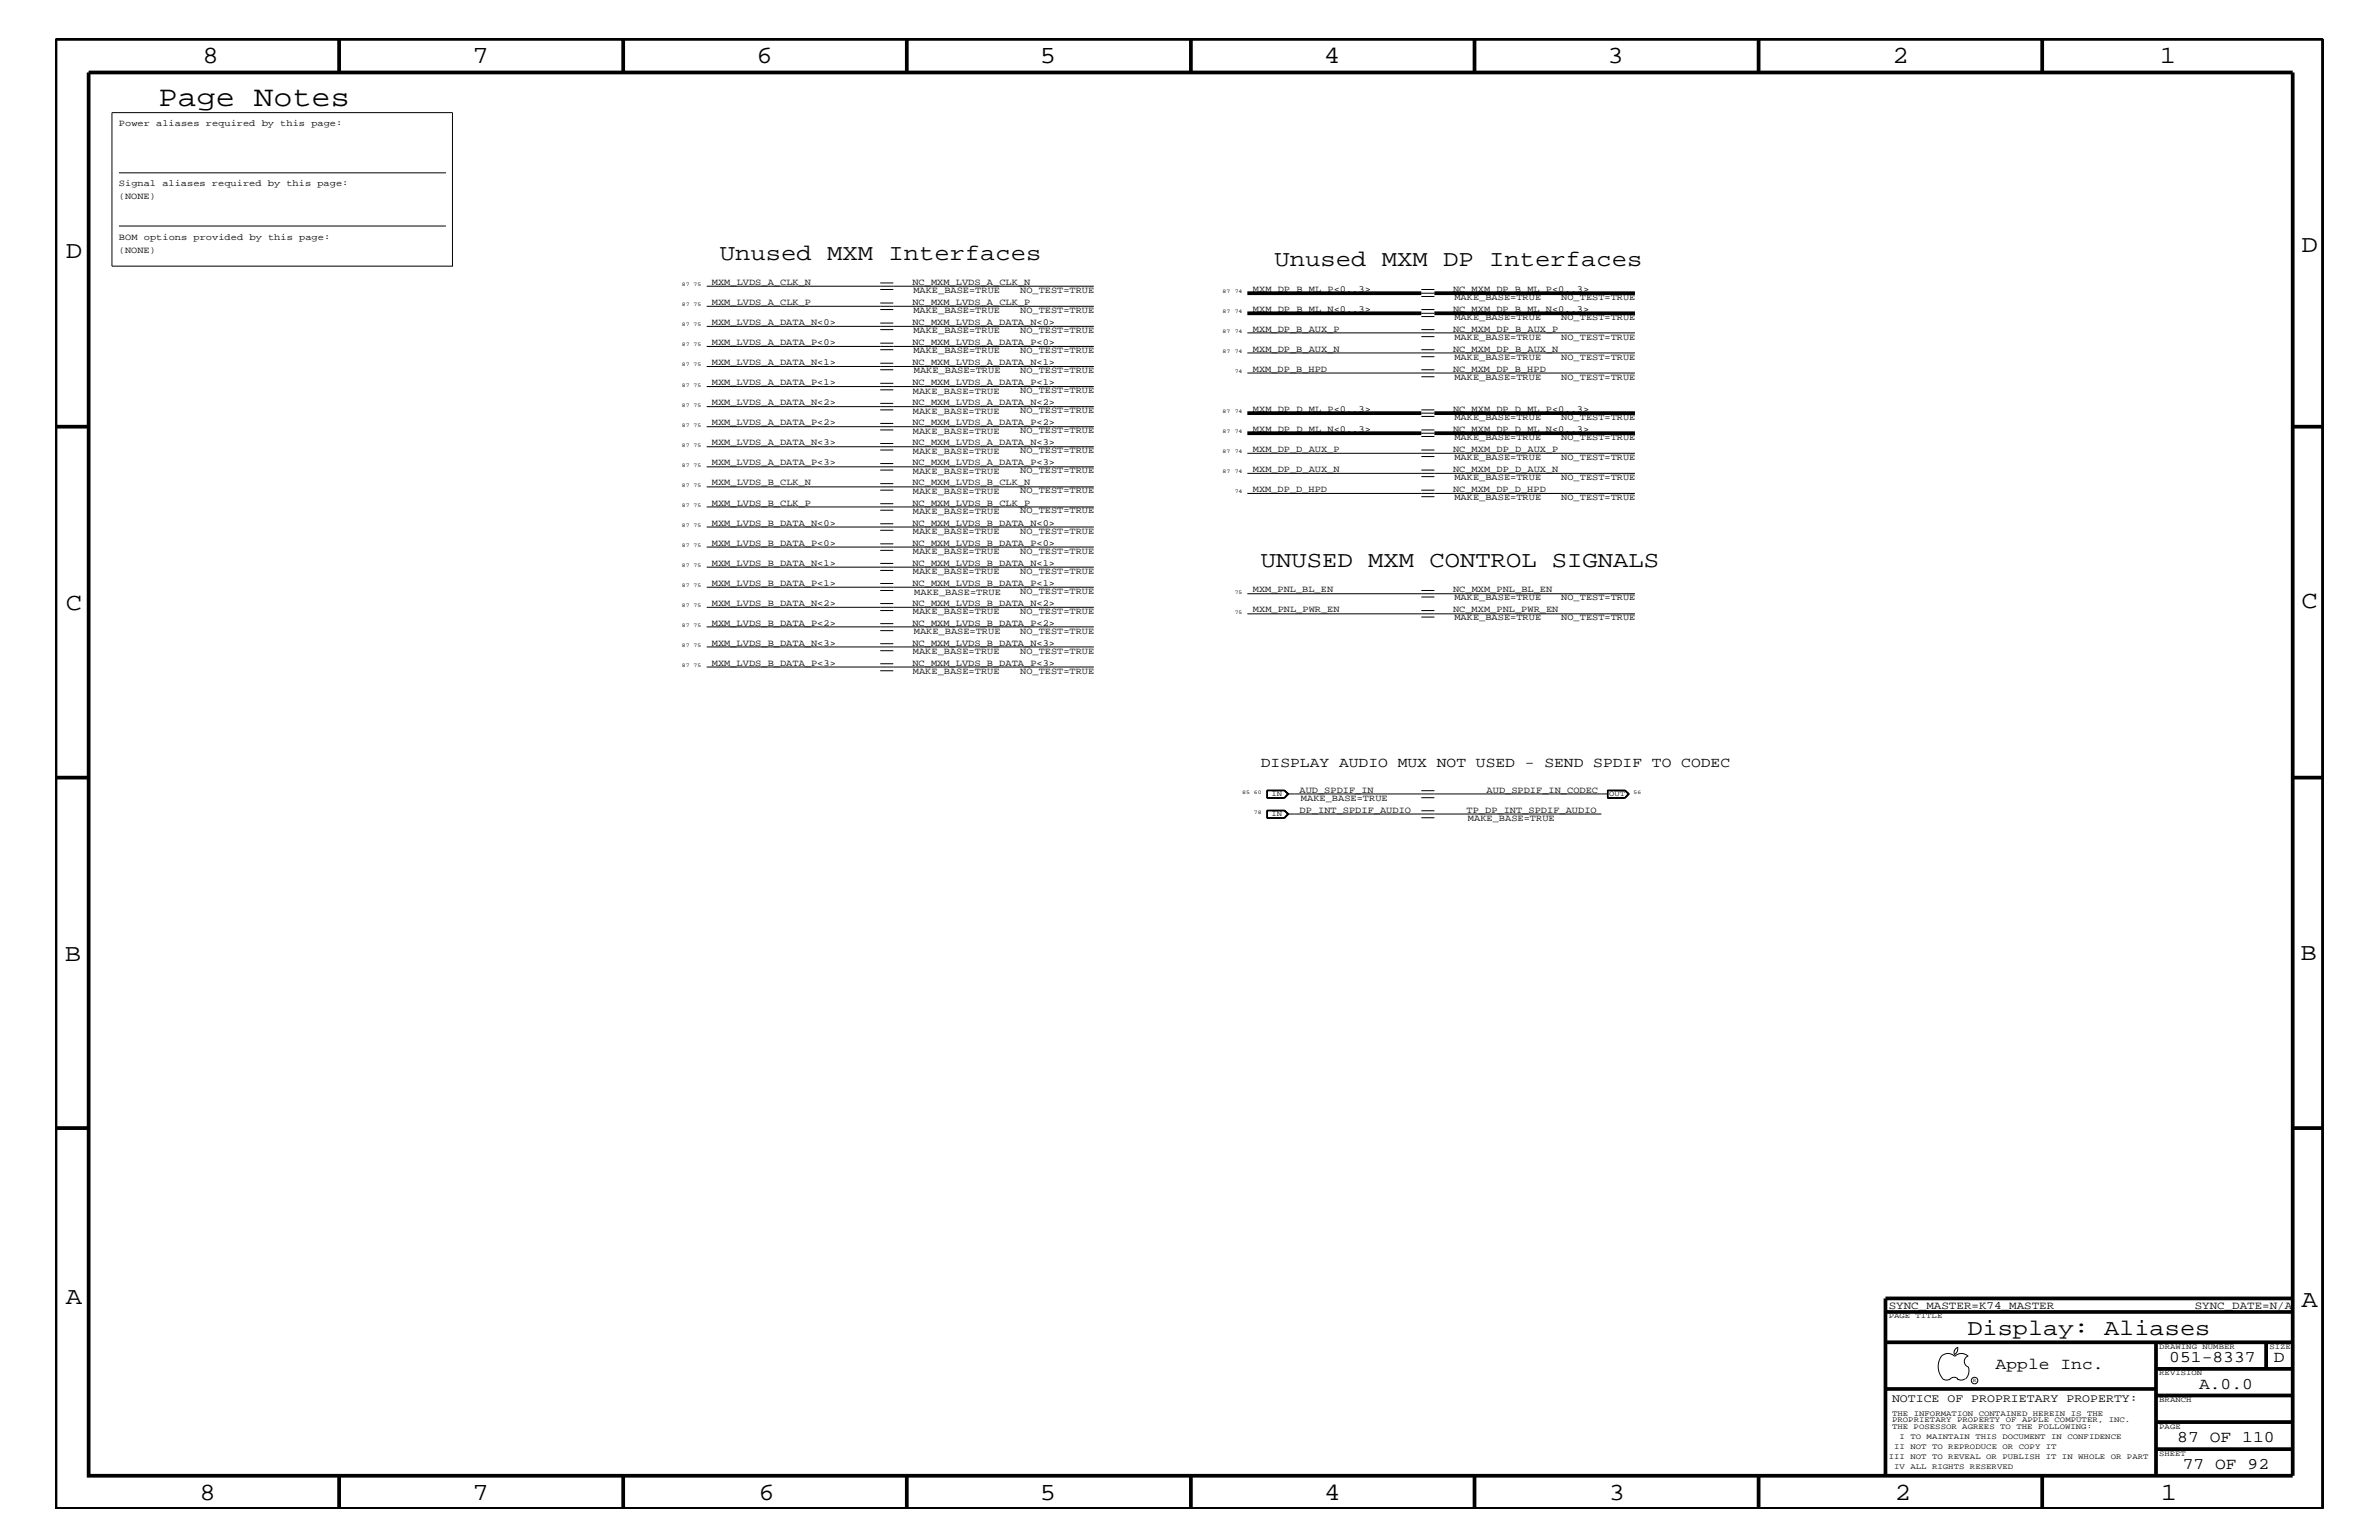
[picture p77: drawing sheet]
<svg xmlns="http://www.w3.org/2000/svg" width="432mm" height="279mm" viewBox="0 0 432 279" stroke-linecap="round" stroke-linejoin="round" font-family="sans-serif">
<defs><g id="words">
<text font-size="5.2" x="28.8" y="19.2">Page Notes</text>
<g font-size="4.5">
<text x="36.7" y="11.5">8</text>
<text x="85.8" y="11.5">7</text>
<text x="137.3" y="11.5">6</text>
<text x="188.7" y="11.5">5</text>
<text x="240.3" y="11.5">4</text>
<text x="291.8" y="11.5">3</text>
<text x="343.5" y="11.5">2</text>
<text x="392" y="11.5">1</text>
<text x="11.9" y="46.8">D</text>
<text x="417.7" y="45.7">D</text>
<text x="11.9" y="110.6">C</text>
<text x="417.7" y="110.3">C</text>
<text x="11.8" y="174.3">B</text>
<text x="417.6" y="174.2">B</text>
<text x="11.9" y="236.7">A</text>
<text x="417.7" y="237.1">A</text>
<text x="36.2" y="272.1">8</text>
<text x="85.8" y="272.1">7</text>
<text x="137.7" y="272.1">6</text>
<text x="188.7" y="272.1">5</text>
<text x="240.4" y="272.1">4</text>
<text x="292" y="272.1">3</text>
<text x="343.9" y="272.1">2</text>
<text x="392.2" y="272.1">1</text>
</g>
<g font-size="4.1">
<text x="130.6" y="47.1">Unused MXM Interfaces</text>
<text x="231.3" y="48.3">Unused MXM DP Interfaces</text>
<text x="228.9" y="102.9">UNUSED MXM CONTROL SIGNALS</text>
<text x="357.1" y="242.3">Display: Aliases</text>
</g>
<g font-size="3">
<text x="362.2" y="248.4">Apple Inc.</text>
<text x="393.7" y="247.1">051-8337</text>
<text x="399.2" y="252">A.0.0</text>
<text x="412.7" y="247.1">D</text>
<text x="395.2" y="261.6">87 OF 110</text>
<text x="396.2" y="266.6">77 OF 92</text>
</g>
<text font-size="2.6" x="228.9" y="139.2">DISPLAY AUDIO MUX NOT USED - SEND SPDIF TO CODEC</text>
<text font-size="2.1" x="343.4" y="254.4">NOTICE OF PROPRIETARY PROPERTY:</text>
<g font-size="2">
<text x="342.8" y="237.4">SYNC_MASTER=K74_MASTER</text>
<text x="398.4" y="237.4">SYNC_DATE=N/A</text>
</g>
<g font-size="1.7">
<text x="21.6" y="22.9">Power aliases required by this page:</text>
<text x="21.6" y="33.7">Signal aliases required by this page:</text>
<text x="21.6" y="36.2">(NONE)</text>
<text x="21.6" y="45.9">(NONE)</text>
<text x="21.6" y="43.5">BOM options provided by this page:</text>
<text x="129.2" y="51.7">MXM_LVDS_A_CLK_N</text>
<text x="165.6" y="51.7">NC_MXM_LVDS_A_CLK_N</text>
<text x="165.8" y="53.2">MAKE_BASE=TRUE</text>
<text x="185.2" y="53.2">NO_TEST=TRUE</text>
<text x="227.4" y="52.9">MXM_DP_B_ML_P&lt;0..3&gt;</text>
<text x="263.7" y="52.9">NC_MXM_DP_B_ML_P&lt;0..3&gt;</text>
<text x="129.2" y="55.3">MXM_LVDS_A_CLK_P</text>
<text x="129.2" y="59">MXM_LVDS_A_DATA_N&lt;0&gt;</text>
<text x="165.6" y="55.3">NC_MXM_LVDS_A_CLK_P</text>
<text x="165.6" y="59">NC_MXM_LVDS_A_DATA_N&lt;0&gt;</text>
<text x="165.8" y="56.8">MAKE_BASE=TRUE</text>
<text x="185.2" y="56.8">NO_TEST=TRUE</text>
<text x="227.4" y="56.6">MXM_DP_B_ML_N&lt;0..3&gt;</text>
<text x="263.7" y="56.6">NC_MXM_DP_B_ML_N&lt;0..3&gt;</text>
<text x="264" y="54.4">MAKE_BASE=TRUE</text>
<text x="264" y="58">MAKE_BASE=TRUE</text>
<text x="283.4" y="54.4">NO_TEST=TRUE</text>
<text x="283.4" y="58">NO_TEST=TRUE</text>
<text x="129.2" y="62.6">MXM_LVDS_A_DATA_P&lt;0&gt;</text>
<text x="165.6" y="62.6">NC_MXM_LVDS_A_DATA_P&lt;0&gt;</text>
<text x="165.8" y="60.4">MAKE_BASE=TRUE</text>
<text x="165.8" y="64">MAKE_BASE=TRUE</text>
<text x="185.2" y="60.4">NO_TEST=TRUE</text>
<text x="185.2" y="64">NO_TEST=TRUE</text>
<text x="227.4" y="63.9">MXM_DP_B_AUX_N</text>
<text x="227.4" y="60.2">MXM_DP_B_AUX_P</text>
<text x="263.7" y="60.2">NC_MXM_DP_B_AUX_P</text>
<text x="263.7" y="63.9">NC_MXM_DP_B_AUX_N</text>
<text x="264" y="61.7">MAKE_BASE=TRUE</text>
<text x="264" y="65.3">MAKE_BASE=TRUE</text>
<text x="283.4" y="61.7">NO_TEST=TRUE</text>
<text x="283.4" y="65.3">NO_TEST=TRUE</text>
<text x="129.2" y="66.2">MXM_LVDS_A_DATA_N&lt;1&gt;</text>
<text x="129.2" y="69.9">MXM_LVDS_A_DATA_P&lt;1&gt;</text>
<text x="165.6" y="66.2">NC_MXM_LVDS_A_DATA_N&lt;1&gt;</text>
<text x="165.6" y="69.9">NC_MXM_LVDS_A_DATA_P&lt;1&gt;</text>
<text x="165.7" y="71.5">MAKE_BASE=TRUE</text>
<text x="165.9" y="67.7">MAKE_BASE=TRUE</text>
<text x="185.2" y="67.7">NO_TEST=TRUE</text>
<text x="185.2" y="71.3">NO_TEST=TRUE</text>
<text x="227.4" y="67.5">MXM_DP_B_HPD</text>
<text x="263.7" y="67.5">NC_MXM_DP_B_HPD</text>
<text x="264" y="68.9">MAKE_BASE=TRUE</text>
<text x="283.4" y="68.9">NO_TEST=TRUE</text>
<text x="129.2" y="77.2">MXM_LVDS_A_DATA_P&lt;2&gt;</text>
<text x="129.2" y="73.5">MXM_LVDS_A_DATA_N&lt;2&gt;</text>
<text x="165.6" y="77.2">NC_MXM_LVDS_A_DATA_P&lt;2&gt;</text>
<text x="165.6" y="73.5">NC_MXM_LVDS_A_DATA_N&lt;2&gt;</text>
<text x="165.7" y="75.1">MAKE_BASE=TRUE</text>
<text x="185.2" y="75">NO_TEST=TRUE</text>
<text x="227.4" y="74.7">MXM_DP_D_ML_P&lt;0..3&gt;</text>
<text x="263.7" y="74.7">NC_MXM_DP_D_ML_P&lt;0..3&gt;</text>
<text x="264" y="76.2">MAKE_BASE=TRUE</text>
<text x="283.4" y="76.2">NO_TEST=TRUE</text>
<text x="129.2" y="80.8">MXM_LVDS_A_DATA_N&lt;3&gt;</text>
<text x="165.6" y="80.8">NC_MXM_LVDS_A_DATA_N&lt;3&gt;</text>
<text x="165.7" y="78.8">MAKE_BASE=TRUE</text>
<text x="165.7" y="82.4">MAKE_BASE=TRUE</text>
<text x="185.2" y="78.6">NO_TEST=TRUE</text>
<text x="185.2" y="82.2">NO_TEST=TRUE</text>
<text x="227.4" y="78.3">MXM_DP_D_ML_N&lt;0..3&gt;</text>
<text x="227.4" y="82">MXM_DP_D_AUX_P</text>
<text x="263.7" y="82">NC_MXM_DP_D_AUX_P</text>
<text x="263.7" y="78.3">NC_MXM_DP_D_ML_N&lt;0..3&gt;</text>
<text x="264" y="83.5">MAKE_BASE=TRUE</text>
<text x="264" y="79.9">MAKE_BASE=TRUE</text>
<text x="283.4" y="79.9">NO_TEST=TRUE</text>
<text x="283.4" y="83.5">NO_TEST=TRUE</text>
<text x="129.2" y="88.1">MXM_LVDS_B_CLK_N</text>
<text x="129.2" y="84.4">MXM_LVDS_A_DATA_P&lt;3&gt;</text>
<text x="165.6" y="88.1">NC_MXM_LVDS_B_CLK_N</text>
<text x="165.6" y="84.4">NC_MXM_LVDS_A_DATA_P&lt;3&gt;</text>
<text x="165.7" y="86">MAKE_BASE=TRUE</text>
<text x="165.7" y="89.7">MAKE_BASE=TRUE</text>
<text x="185.2" y="85.9">NO_TEST=TRUE</text>
<text x="185.2" y="89.5">NO_TEST=TRUE</text>
<text x="227.4" y="89.3">MXM_DP_D_HPD</text>
<text x="227.4" y="85.6">MXM_DP_D_AUX_N</text>
<text x="263.7" y="85.6">NC_MXM_DP_D_AUX_N</text>
<text x="263.7" y="89.3">NC_MXM_DP_D_HPD</text>
<text x="264" y="87.1">MAKE_BASE=TRUE</text>
<text x="283.4" y="87.1">NO_TEST=TRUE</text>
<text x="129.2" y="91.7">MXM_LVDS_B_CLK_P</text>
<text x="129.2" y="95.4">MXM_LVDS_B_DATA_N&lt;0&gt;</text>
<text x="165.6" y="91.7">NC_MXM_LVDS_B_CLK_P</text>
<text x="165.6" y="95.4">NC_MXM_LVDS_B_DATA_N&lt;0&gt;</text>
<text x="165.7" y="93.3">MAKE_BASE=TRUE</text>
<text x="185.2" y="93.2">NO_TEST=TRUE</text>
<text x="264" y="90.7">MAKE_BASE=TRUE</text>
<text x="283.4" y="90.7">NO_TEST=TRUE</text>
<text x="129.2" y="99">MXM_LVDS_B_DATA_P&lt;0&gt;</text>
<text x="165.6" y="99">NC_MXM_LVDS_B_DATA_P&lt;0&gt;</text>
<text x="165.7" y="96.9">MAKE_BASE=TRUE</text>
<text x="165.7" y="100.5">MAKE_BASE=TRUE</text>
<text x="185.2" y="96.8">NO_TEST=TRUE</text>
<text x="185.2" y="100.4">NO_TEST=TRUE</text>
<text x="129.2" y="102.6">MXM_LVDS_B_DATA_N&lt;1&gt;</text>
<text x="129.2" y="106.3">MXM_LVDS_B_DATA_P&lt;1&gt;</text>
<text x="165.6" y="102.6">NC_MXM_LVDS_B_DATA_N&lt;1&gt;</text>
<text x="165.6" y="106.3">NC_MXM_LVDS_B_DATA_P&lt;1&gt;</text>
<text x="165.7" y="104.2">MAKE_BASE=TRUE</text>
<text x="165.9" y="107.9">MAKE_BASE=TRUE</text>
<text x="185.2" y="104.1">NO_TEST=TRUE</text>
<text x="185.2" y="107.7">NO_TEST=TRUE</text>
<text x="227.4" y="107.5">MXM_PNL_BL_EN</text>
<text x="263.7" y="107.5">NC_MXM_PNL_BL_EN</text>
<text x="129.2" y="113.6">MXM_LVDS_B_DATA_P&lt;2&gt;</text>
<text x="129.2" y="109.9">MXM_LVDS_B_DATA_N&lt;2&gt;</text>
<text x="165.6" y="109.9">NC_MXM_LVDS_B_DATA_N&lt;2&gt;</text>
<text x="165.6" y="113.6">NC_MXM_LVDS_B_DATA_P&lt;2&gt;</text>
<text x="165.7" y="111.4">MAKE_BASE=TRUE</text>
<text x="185.2" y="111.4">NO_TEST=TRUE</text>
<text x="227.4" y="111.1">MXM_PNL_PWR_EN</text>
<text x="263.7" y="111.1">NC_MXM_PNL_PWR_EN</text>
<text x="264" y="112.6">MAKE_BASE=TRUE</text>
<text x="264" y="108.9">MAKE_BASE=TRUE</text>
<text x="283.4" y="112.6">NO_TEST=TRUE</text>
<text x="283.4" y="108.9">NO_TEST=TRUE</text>
<text x="129.2" y="117.2">MXM_LVDS_B_DATA_N&lt;3&gt;</text>
<text x="165.6" y="117.2">NC_MXM_LVDS_B_DATA_N&lt;3&gt;</text>
<text x="165.7" y="118.7">MAKE_BASE=TRUE</text>
<text x="165.9" y="115.1">MAKE_BASE=TRUE</text>
<text x="185.2" y="118.6">NO_TEST=TRUE</text>
<text x="185.2" y="115">NO_TEST=TRUE</text>
<text x="129.2" y="120.8">MXM_LVDS_B_DATA_P&lt;3&gt;</text>
<text x="165.6" y="120.8">NC_MXM_LVDS_B_DATA_P&lt;3&gt;</text>
<text x="165.7" y="122.4">MAKE_BASE=TRUE</text>
<text x="185.2" y="122.3">NO_TEST=TRUE</text>
<text x="235.9" y="143.9">AUD_SPDIF_IN</text>
<text x="269.8" y="143.9">AUD_SPDIF_IN_CODEC</text>
<text x="235.9" y="147.5">DP_INT_SPDIF_AUDIO</text>
<text x="236.1" y="145.3">MAKE_BASE=TRUE</text>
<text x="266.2" y="147.5">TP_DP_INT_SPDIF_AUDIO</text>
<text x="266.4" y="149">MAKE_BASE=TRUE</text>
</g>
<g font-size="1.4">
<text x="230.8" y="144.5">IN</text>
<text x="230.8" y="148.1">IN</text>
<text x="292.1" y="144.5">OUT</text>
<text x="342.8" y="239.2">PAGE TITLE</text>
<text x="391.9" y="244.7">DRAWING NUMBER</text>
<text x="411.9" y="244.7">SIZE</text>
<text x="391.9" y="249.5">REVISION</text>
<text x="343.4" y="256.8">THE INFORMATION CONTAINED HEREIN IS THE</text>
<text x="391.9" y="254.4">BRANCH</text>
<text x="343.4" y="259.3">THE POSESSOR AGREES TO THE FOLLOWING:</text>
<text x="343.4" y="258">PROPRIETARY PROPERTY OF APPLE COMPUTER, INC.</text>
<text x="343.8" y="262.9">II NOT TO REPRODUCE OR COPY IT</text>
<text x="344.8" y="261.1">I TO MAINTAIN THIS DOCUMENT IN CONFIDENCE</text>
<text x="391.9" y="259.3">PAGE</text>
<text x="342.8" y="264.7">III NOT TO REVEAL OR PUBLISH IT IN WHOLE OR PART</text>
<text x="343.8" y="266.6">IV ALL RIGHTS RESERVED</text>
<text x="391.9" y="264.1">SHEET</text>
</g>
<g font-size="1">
<text x="123.8" y="51.9">87 75</text>
<text x="221.9" y="53.2">87</text>
<text x="224.1" y="53.2">74</text>
<text x="123.8" y="55.6">87 75</text>
<text x="123.8" y="59.2">87 75</text>
<text x="221.9" y="56.8">87</text>
<text x="224.1" y="56.8">74</text>
<text x="123.8" y="62.9">87 75</text>
<text x="221.9" y="64">87</text>
<text x="221.9" y="60.4">87</text>
<text x="224.1" y="64">74</text>
<text x="224.1" y="60.4">74</text>
<text x="123.8" y="66.5">87 75</text>
<text x="123.8" y="70.1">87 75</text>
<text x="224.1" y="67.7">74</text>
<text x="123.8" y="77.4">87 75</text>
<text x="123.8" y="73.8">87 75</text>
<text x="221.9" y="75">87</text>
<text x="224.1" y="75">74</text>
<text x="123.8" y="81.1">87 75</text>
<text x="221.9" y="78.6">87</text>
<text x="221.9" y="82.2">87</text>
<text x="224.1" y="78.6">74</text>
<text x="224.1" y="82.2">74</text>
<text x="123.8" y="84.7">87 75</text>
<text x="123.8" y="88.3">87 75</text>
<text x="221.9" y="85.9">87</text>
<text x="224.1" y="89.5">74</text>
<text x="224.1" y="85.9">74</text>
<text x="123.8" y="95.6">87 75</text>
<text x="123.8" y="92">87 75</text>
<text x="123.8" y="99.3">87 75</text>
<text x="123.8" y="102.9">87 75</text>
<text x="123.8" y="106.5">87 75</text>
<text x="224.1" y="107.7">75</text>
<text x="123.8" y="113.7">87 75</text>
<text x="123.8" y="110.2">87 75</text>
<text x="224.1" y="111.4">75</text>
<text x="123.8" y="117.4">87 75</text>
<text x="123.8" y="121">87 75</text>
<text x="225.5" y="144">85 60</text>
<text x="227.6" y="147.7">78</text>
<text x="296.5" y="144">56</text>
<text x="358.1" y="250.7">R</text>
</g>
</g></defs>
<g fill="none" stroke="#000" stroke-width=".18">
<path d="M20.3 20.4h61.8v27.9h-61.8zM21.6 31.4h59.3M21.6 41h59.3M128.3 51.9h70.2M128.3 55.6h70.2M128.3 59.2h70.2M159.8 52.5h2.3M159.8 51.3h2.3M159.8 56.2h2.3M159.8 55h2.3M159.8 59.8h2.3M159.8 58.6h2.3"/>
<path d="M258 52.5h2.4M258 56.2h2.4M258 59.8h2.4M258 57.4h2.4M258 56.8h2.4M258 53.8h2.4M258 53.2h2.4M128.3 62.9h70.2M128.3 66.5h70.2M128.3 70.1h70.2M128.3 73.8h70.2M128.3 77.4h70.2"/>
<path d="M159.8 63.4h2.3M159.8 62.3h2.3M159.8 67.1h2.3M159.8 65.9h2.3M159.8 70.7h2.3M159.8 69.5h2.3M159.8 74.4h2.3M159.8 73.2h2.3M159.8 78h2.3M159.8 76.8h2.3M226.4 60.4h70.4M226.4 64h70.4"/>
<path d="M226.4 67.7h70.4M258 63.4h2.4M258 67.1h2.4M258 74.4h2.4M258 78h2.4M258 61.1h2.4M258 64.7h2.4M258 68.4h2.4M258 75.6h2.4M258 75h2.4M258 79.2h2.4M258 78.6h2.4"/>
<path d="M128.3 81.1h70.2M128.3 84.7h70.2M128.3 88.3h70.2M128.3 92h70.2M128.3 95.6h70.2M128.3 99.3h70.2M159.8 81.6h2.3M159.8 80.5h2.3M159.8 85.3h2.3M159.8 84.1h2.3M159.8 88.9h2.3M159.8 87.7h2.3"/>
<path d="M159.8 92.6h2.3M159.8 91.4h2.3M159.8 96.2h2.3M159.8 95h2.3M159.8 99.9h2.3M159.8 98.7h2.3M226.4 89.5h70.4M226.4 85.9h70.4M226.4 82.2h70.4M258 81.6h2.4M258 85.3h2.4M258 88.9h2.4"/>
<path d="M258 90.1h2.4M258 86.5h2.4M258 82.8h2.4M128.3 102.9h70.2M128.3 106.5h70.2M128.3 110.2h70.2M128.3 113.7h70.2M128.3 117.4h70.2M159.8 103.5h2.3M159.8 102.2h2.3M159.8 107.1h2.3M159.8 105.9h2.3"/>
<path d="M159.8 110.8h2.3M159.8 109.5h2.3M159.8 114.4h2.3M159.8 113.1h2.3M159.8 118.1h2.3M159.8 116.8h2.3M226.4 107.7h70.4M226.4 111.4h70.4M258 107.1h2.4M258 110.8h2.4M258 108.3h2.4M258 112h2.4"/>
<path d="M128.3 121h70.2M159.8 121.7h2.3M159.8 120.4h2.3M233.1 143.5h-3.1v1.2h3.1M233.1 147.1h-3.1v1.3h3.1M233.1 143.5l.7 .5-.7 .7M233.1 143.5l.6 .5M233.1 147.1l.7 .6-.7 .7M233.1 147.1l.6 .6M233.2 143.4h-3.2v1.4h3.2M233.2 143.4l.7 .6-.7 .8M233.2 147h-3.2v1.4h3.2"/>
<path d="M233.2 143.4l.6 .6-.6 .8M233.2 147l.7 .7-.7 .7M233.2 147l.6 .7-.6 .7M233.7 144h58.1M233.7 144l-.6 .7M233.7 147.7h57M233.7 147.7l-.6 .7M258 144.7h2.4M258 143.5h2.4M258 148.4h2.4M258 147.1h2.4M291.8 143.5h3.2l.6 .5-.6 .7h-3.2z"/>
<path d="M294.9 143.5l.6 .5-.6 .7M295 143.4h-3.2v1.4h3.2M295 143.4l.7 .6-.7 .8M352.3 246.1a1.69 1.69 0 0 1 2.5 0 1.72 1.72 0 0 1 2.4 0M352.4 246a3.2 3.2 0 0 0 .4 4.3l.8 .1 .4-.2M354 250.2l.7-.3 .7 .3M355.2 250.2l.7 .2 .7-.2M355.3 244.4v.3a1.18 1.18 0 0 1-.6 1.1M355.4 244.4a.99 .99 0 0 0-.6 1.4M357.2 246a1.04 1.04 0 0 0-.7 1 1.04 1.04 0 0 0 .7 1M357.3 248l.1 .7a2.11 2.11 0 0 1-.6 1.5"/>
<circle cx="358.4" cy="250.5" r=".59"/>
</g>
<g fill="none" stroke="#000" stroke-width=".68" stroke-linecap="butt">
<path d="M10.1 7.1h411.5v266.7h-411.5zM16.1 13.2h400v254.5h-400zM61.6 7.1v6.1M113.1 7.1v6.1M164.6 7.1v6.1M216.2 7.1v6.1M267.6 7.1v6.1M319.2 7.1v6.1M370.7 7.1v6.1M226.4 56.8h31.6M226.4 53.2h31.6M260.4 56.8h36.4"/>
<path d="M260.4 53.2h36.4M10.1 77.4h6M226.4 75h31.6M226.4 78.6h31.6M260.4 75h36.4M260.4 78.6h36.4M416.1 77.4h5.5M10.1 141.1h6M416.1 141.1h5.5M10.1 204.7h6M416.1 204.7h5.5M342.2 238h73.9"/>
<path d="M416.1 235.6h-73.9v32.1M342.2 243.5h73.9M342.2 252h49.1M391.3 243.5v24.2M391.3 258h24.8M391.3 253.2h24.8M391.3 248.4h24.8M411.3 243.5v4.9M61.6 267.7v6.1M113.1 267.7v6.1M164.6 267.7v6.1M216.2 268v5.8"/>
<path d="M267.6 267.7v6.1M319.2 267.7v6.1M370.7 267.7v6.1M391.3 262.9h24.8"/>
</g>
<use href="#words"/>
</svg>
